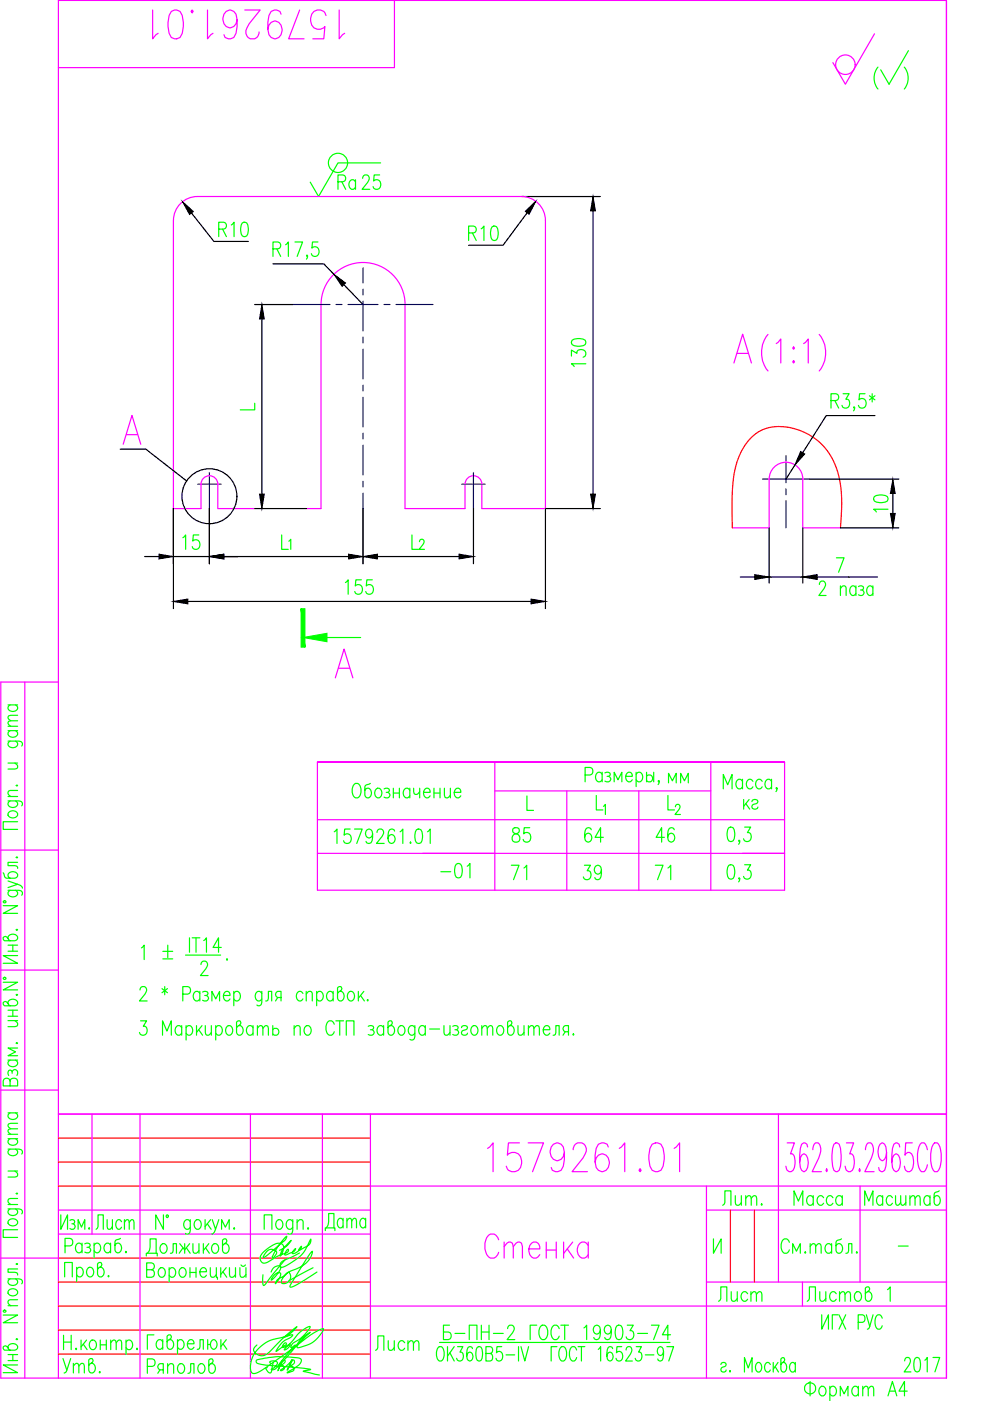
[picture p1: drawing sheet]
<svg xmlns="http://www.w3.org/2000/svg" width="210mm" height="297mm" viewBox="0 0 210 297" stroke-linecap="round" stroke-linejoin="round" font-family="sans-serif">
<defs><g id="words">
<text font-size="10.6" fill="#f0f" x="102.3" y="249.8">1579261.01</text>
<text font-size="10.1" fill="#f0f" x="31" y="9.5">1579261.01</text>
<text font-size="9.3" fill="#f0f" x="101.6" y="268.1">Стенка</text>
<text font-size="8.4" fill="#0f0" x="184.1" y="20.1">( )</text>
<text font-size="7.1" fill="#0f0" x="67.7" y="262.1">Дата</text>
<g font-size="6.6" fill="#0f0">
<text x="125.2" y="79" transform="rotate(-90 125.2 79)">130</text>
<text x="37.4" y="117.8">15</text>
<text x="72" y="127.4">155</text>
<text x="107.2" y="179.9">85</text>
<text x="122.8" y="179.9">64</text>
<text x="137.9" y="179.9">46</text>
<text x="92.1" y="187.3">-01</text>
<text x="152" y="256.8">Лит.</text>
<text x="167.2" y="256.8">Масса</text>
<text x="182" y="256.8">Масштаб</text>
<text x="151" y="277.3">Лист</text>
<text x="78.3" y="287.5">Лист</text>
<text x="12" y="292.5">Утв.</text>
</g>
<text font-size="6.6" fill="#f0f" x="170" y="277.3">Листов</text>
<g font-size="6.2" fill="#0f0">
<text x="70.6" y="41.3">Ra</text>
<text x="75.5" y="41.3">25</text>
<text x="189.1" y="109.7" transform="rotate(-90 189.1 109.7)">10</text>
<text x="69.5" y="179.9">1579261.01</text>
<text x="107.2" y="187.7">71</text>
<text x="122.4" y="187.7">39</text>
<text x="137.6" y="187.7">71</text>
<text x="19" y="261.8">Лист</text>
</g>
<text font-size="6.2" x="172.5" y="127.4">2 паза</text>
<g font-size="5.3" fill="#0f0">
<text x="140.4" y="167.2">мм</text>
<text x="156.3" y="172.9">кг</text>
</g>
<g font-size="4.9" fill="#0f0">
<text x="62.4" y="117.8" transform="rotate(-90 62.4 117.8)">L 1</text>
<text x="129.1" y="173.9" transform="rotate(-90 129.1 173.9)">L 1</text>
</g>
<text font-size="4.4" fill="#0f0" x="49.7" y="88.2">L</text>
<text font-size="2.6" fill="#0f0" x="189.1" y="265.3">-</text>
</g></defs>
<g fill="none" stroke="#0f0" stroke-width=".25">
<path d="M80.7 34.5h-9l-4.2 7.2-1.7-3.1M46.4 48.6h1a.75 .75 0 0 0 .6-.8 .75 .75 0 0 0-.6-.7h-1v3.1M47.2 48.6l.8 1.6M49 47.7l.6-.6v3.1M51.4 47.3l.6-.2a1.49 1.49 0 0 1 .7 1.8l-.4 1.1-.6 .2a1.49 1.49 0 0 1-.7-1.8zM57.9 52.8h1a.75 .75 0 0 0 .6-.8 .75 .75 0 0 0-.6-.7h-1v3.1M58.7 52.8l.8 1.6M60.6 51.9l.5-.6v3.1M62.5 51.3h1.7l-1.2 3.1M65.2 54.2l-.1 .2-.1-.2 .1-.1a.65 .65 0 0 1-.1 .8M67.4 51.3h-1.1l-.2 1.3a.89 .89 0 0 1 1.1-.2 .89 .89 0 0 1 .4 1.1 .83 .83 0 0 1-.6 .9 .83 .83 0 0 1-1-.6M99.4 49.4h1a.75 .75 0 0 0 .6-.7 .75 .75 0 0 0-.6-.8h-1v3.1"/>
<path d="M100.2 49.4l.8 1.6M102 48.5l.6-.6v3.1M104.4 48.1l.5-.2a1.49 1.49 0 0 1 .7 1.8l-.3 1.1-.6 .2a1.49 1.49 0 0 1-.7-1.8zM176.2 84.9h1a.74 .74 0 0 0 .6-.7 .74 .74 0 0 0-.6-.7h-1v3M177 84.9l.8 1.6M178.8 83.5h1.2l-.7 1.1h.4a.96 .96 0 0 1 .4 1.4 .96 .96 0 0 1-1.5 .2l-.1-.3M181.2 86.4l-.1 .1-.1-.1 .1-.2a.64 .64 0 0 1-.1 .9M183.4 83.5h-1.2l-.1 1.3a.89 .89 0 0 1 1.1-.2 .89 .89 0 0 1 .4 1.1 .83 .83 0 0 1-.6 .8 .83 .83 0 0 1-1-.6M184.3 83.9l1.2 .9M184.9 83.5v1.7M185.5 83.9l-1.2 .9M87.3 113.4v3.1h1.4"/>
<path d="M88.9 114.8l.4-.5h.3l.3 .4-.2 .8-.8 1h1.1M177.3 118.3h1.7l-1.2 3M69.3 135.2h7.2M1.7 157.1l2.8 .1 .3 .4-.2 .6M1.7 154.9h2M1.7 154h2M1.7 149.5h2M2.1 157.1a.68 .68 0 0 0-.4 .7 .68 .68 0 0 0 .4 .6 1.02 1.02 0 0 0 1.6-.8l-.4-.5M2.1 154.9a.68 .68 0 0 0-.4 .7 .68 .68 0 0 0 .4 .6 1.02 1.02 0 0 0 1.6-.8l-.4-.5M2.1 149.5l-.4 .4a1.02 1.02 0 0 0 1 1 1.02 1.02 0 0 0 1-1l-.4-.4M3.7 152.8l-1.9 .1-.1 .5 .6 .6M3.7 151.7l-1.9 .1-.1 .4 .6 .6"/>
<path d="M1.7 169.8l2.8 .1 .3 .4-.2 .6M1.7 168.9h2M1.7 161.8h2M1.8 172.3a1.09 1.09 0 0 1 1.2-.4 1.09 1.09 0 0 1 .7 .9 1.07 1.07 0 0 1-1.1 .6 1.07 1.07 0 0 1-.9-.9zM2.1 169.8a.68 .68 0 0 0-.4 .6 .68 .68 0 0 0 .4 .7 1.02 1.02 0 0 0 1.6-.8l-.4-.5M3.2 161.8l.5 .6-.1 .5-1.9 .2M3.4 166.5l.2-.1 .1 .1-.1 .2zM3.7 174.2h-3v1.6h3M3.7 167.6l-1.9 .1-.1 .6 .6 .6M75.1 166.3l.3-.2a1.35 1.35 0 0 1 1.1 1.9 .95 .95 0 0 1-.3 1 .95 .95 0 0 1-1.1 0 2.17 2.17 0 0 1 0-2.7zM78.5 166.1l-1 .4-.1 2.1a.66 .66 0 0 0 .5 .6 .66 .66 0 0 0 .7-.5 1.03 1.03 0 0 0-.8-1.6l-.4 .5M79.8 167.3l.2-.2a1.02 1.02 0 0 1 1 1 1.02 1.02 0 0 1-1 1.1 1.2 1.2 0 0 1-.2-1.9z"/>
<path d="M81.4 167.3a.72 .72 0 0 1 1.2 .3l-.4 .4h-.3M82.2 168a.6 .6 0 0 1 .5 .6 .6 .6 0 0 1-.5 .6l-.8-.2M83.4 168.1h1.3M83.4 167.1v2.1M84.7 167.1v2.1M86.9 167.6l-.5-.5a1.02 1.02 0 0 0-.9 1 1.02 1.02 0 0 0 .9 1.1l.5-.5M86.9 167.1v2.1M87.7 167.1v.7l.1 .5 .3 .1h.3l.6-.6M89 167.1v2.1M89.8 168h1.4a.68 .68 0 0 0-.4-.8 .68 .68 0 0 0-.9 .4 1.02 1.02 0 0 0 .8 1.6l.5-.5M92 168.1h1.3M92 167.1v2.1"/>
<path d="M93.3 167.1v2.1M94.2 167.1l.1 1.9 .6 .2 .6-.6M95.5 167.1v2.1M96.3 168h1.4a.68 .68 0 0 0-.4-.8 .68 .68 0 0 0-.9 .4 1.02 1.02 0 0 0 .8 1.6l.5-.5M111.7 168.8v3h1.4M124.1 164.3h1a.83 .83 0 0 0 .6-.8 .83 .83 0 0 0-.6-.8h-1v3.1M127.7 164.2a.68 .68 0 0 0-.7-.5 .68 .68 0 0 0-.6 .5 .92 .92 0 0 0-.1 1.1 .92 .92 0 0 0 1.1 .3l.3-.3M127.7 163.7v2.1M128.2 163.9a.73 .73 0 0 1 1.2 .3l-.3 .4h-.4M129.1 164.6a.6 .6 0 0 1 .4 .6 .6 .6 0 0 1-.4 .6l-.9-.2M130.2 165.8v-2.1l.8 1.6 .8-1.6v2.1M132.7 164.6h1.4a.68 .68 0 0 0-.5-.8 .68 .68 0 0 0-.8 .4 1.02 1.02 0 0 0 .8 1.6l.5-.5"/>
<path d="M134.9 164.2a.68 .68 0 0 1 .6-.5 .68 .68 0 0 1 .7 .5 1.02 1.02 0 0 1-.9 1.6l-.4-.5M134.9 163.7v3.1M137.1 164.6a.75 .75 0 0 1 1.2 0 .75 .75 0 0 1-.4 1.2h-.5l-.3-.3M137.1 163.7v2.1M141.6 168.7v3h1.4M143.2 171.1l.3-.6h.4l.3 .5-.3 .7-.8 1h1.2M153.4 167.3v-3.1l.9 2.2 .9-2.2v3.1M154.5 175.5l.6-.1a1.49 1.49 0 0 1 .7 1.7l-.4 1.2-.5 .1a1.49 1.49 0 0 1-.7-1.7zM156.8 178.3l-.1 .1-.1-.1 .1-.2a.65 .65 0 0 1-.1 .9M157.4 165.7a.68 .68 0 0 0-.6-.5 .68 .68 0 0 0-.7 .5 .93 .93 0 0 0 0 1.1 .93 .93 0 0 0 1.1 .3l.2-.3M157.4 165.2v2.1M157.9 175.4h1.3l-.7 1.1h.3a.96 .96 0 0 1 .4 1.4 .96 .96 0 0 1-1.4 .2l-.2-.3"/>
<path d="M159.6 165.7a.68 .68 0 0 0-.6-.5 .68 .68 0 0 0-.6 .5 1.02 1.02 0 0 0 .8 1.6l.4-.5M161.6 165.7a.68 .68 0 0 0-.6-.5 .68 .68 0 0 0-.7 .5 1.02 1.02 0 0 0 .8 1.6l.5-.5M163.6 165.7a.68 .68 0 0 0-.7-.5 .68 .68 0 0 0-.6 .5 .93 .93 0 0 0 0 1.1 .93 .93 0 0 0 1.1 .3l.2-.3M163.6 165.2v2.1M164.8 167.1l-.2 .2-.1-.2 .1-.1a.64 .64 0 0 1-.1 .8M.7 192h3l-3 1.7h3M.7 185l.4 1.1 2.1 .1a.65 .65 0 0 0 .6-.6 .65 .65 0 0 0-.5-.7 .92 .92 0 0 0-1.1 0 .92 .92 0 0 0-.4 1.1l.3 .2M1.7 199a1.02 1.02 0 0 1 1-.9 1.02 1.02 0 0 1 1 .9l-.5 .5h-2.2l-.3-.4v-.3l.4-.3 .3 .1 .7 .9M1.7 188.8l2.8 .1 .3 .3-.2 .6M1.7 186.8l2 .7-2 .7M2.1 188.8a.68 .68 0 0 0-.4 .6 .68 .68 0 0 0 .4 .6 1.02 1.02 0 0 0 1.6-.8l-.4-.4M3.4 197.1l.2-.1 .1 .1-.1 .1z"/>
<path d="M3.4 181.8l.2-.1 .1 .1-.1 .1zM3.7 187.5l.6 .2 .5 .6M3.7 182.8h-2v.7l1.9 .1 .1 .5M40.2 198.8v3.1M40.7 198.8h1.7M41.6 198.8v3.1M43.2 199.4l.6-.6v3.1M154.5 183.5l.6-.2a1.46 1.46 0 0 1 .7 1.8l-.4 1.1-.5 .2a1.49 1.49 0 0 1-.7-1.8zM156.8 186.2l-.1 .2-.1-.2 .1-.1a.64 .64 0 0 1-.1 .9M157.9 183.3h1.3l-.7 1.2h.3a.97 .97 0 0 1 .4 1.4 .97 .97 0 0 1-1.4 .2l-.2-.3M.7 208.3h3l-3 1.6h3M1.7 212.8a1.02 1.02 0 0 1 1-1 1.02 1.02 0 0 1 1 1l-.5 .5h-2.2l-.3-.4v-.3l.4-.3 .3 .1 .7 .9"/>
<path d="M1.7 216.4h2M1.7 214.2h2M1.7 215.5h2M1.7 200.4h2M1.7 201.7h2M2.7 200.4v1.3M2.7 214.2v1.3M3.2 216.4l.5 .6-.1 .6-1.9 .1M3.4 210.9l.2-.1 .1 .1-.1 .1zM3.7 202.6h-3l3 1.6h-3M29.7 209.9l.2-.6 .7-.1a.95 .95 0 0 1 .1 1.6l-1.1 1.4h1.6M29.8 216.4h1.3l-.7 1.2h.3a.97 .97 0 0 1 .4 1.4 .97 .97 0 0 1-1.4 .2l-.1-.3"/>
<path d="M30 201l.6-.6v3.1M34.3 209.6l1.2 .9M34.5 219.5v-3.1l.9 2.2 .9-2.2v3.1M34.5 201.7h2.1M34.5 203.3h2.1M34.9 209.2v1.7M35.5 209.6l-1.2 .9M35.6 200.4v2.6M38.5 217.9a.68 .68 0 0 0-.6-.5 .68 .68 0 0 0-.7 .5 .92 .92 0 0 0 0 1.1 .92 .92 0 0 0 1.1 .3l.2-.2M38.5 217.5v2M38.8 210.8h1a.83 .83 0 0 0 .6-.8 .83 .83 0 0 0-.6-.8h-1v3M39.3 202.5h7.5"/>
<path d="M39.5 217.9a.68 .68 0 0 1 .6-.5 .68 .68 0 0 1 .6 .5 1.02 1.02 0 0 1-.8 1.6l-.4-.4M39.5 217.5v3M41.7 217.5v2M42.1 218.3l.8 1.2M42.4 210.6a.68 .68 0 0 0-.7-.4 .68 .68 0 0 0-.6 .4 .92 .92 0 0 0-.1 1.2 .92 .92 0 0 0 1.1 .3l.3-.3M42.4 210.2v2M42.6 204.5l.2-.6 .7-.1a.95 .95 0 0 1 .2 1.6l-1.2 1.4h1.6M42.8 217.5l-1.1 1.4M42.9 210.3a.74 .74 0 0 1 1.2 .3l-.3 .5h-.4M43.5 217.5l.1 1.8 .6 .2 .6-.6M43.8 211.1a.6 .6 0 0 1 .4 .5 .6 .6 0 0 1-.4 .6l-.9-.1M44.8 217.5v2"/>
<path d="M44.9 212.2v-2l.8 1.6 .9-1.6v2M45.7 217.9a.68 .68 0 0 1 .7-.5 .68 .68 0 0 1 .6 .5 1.02 1.02 0 0 1-.8 1.6l-.5-.4M45.7 217.5v3M46.9 200.9h-1.7l1.1-2.1v3.1M47.4 211.1h1.4a.68 .68 0 0 0-.5-.9 .68 .68 0 0 0-.8 .4 1.02 1.02 0 0 0 .8 1.6l.5-.4M48.1 203.3l.1 .2-.1 .1-.1-.1zM48.2 217.6l.2-.1a1.02 1.02 0 0 1 1 1 1.02 1.02 0 0 1-1 1 1.2 1.2 0 0 1-.2-1.9zM49.6 210.6a.68 .68 0 0 1 .6-.4 .68 .68 0 0 1 .7 .4 1.02 1.02 0 0 1-.9 1.6l-.4-.4M49.6 210.2v3M50.6 217.5a1.02 1.02 0 0 1 1 1 1.02 1.02 0 0 1-1 1l-.4-.6v-2.2l.3-.3h.4l.2 .5-.1 .3-.8 .7M53.6 217.9a.68 .68 0 0 0-.6-.5 .68 .68 0 0 0-.6 .5 .92 .92 0 0 0-.1 1.1 .92 .92 0 0 0 1.1 .3l.2-.2M53.6 217.5v2"/>
<path d="M54.6 218l.6-.5 .4 .1 .1 1.9M54.6 217.5v2M55.5 210.6a.68 .68 0 0 0-.6-.4 .68 .68 0 0 0-.7 .4 1.02 1.02 0 0 0 .8 1.6l.5-.4M55.5 210.2l-.1 2.8-.4 .2-.5-.1M55.7 218l.6-.5 .5 .1 .1 1.9M56.3 212.2l.5-.1 .1-1.9h.7v2M57.8 218.3a.75 .75 0 0 1 1.2 0 .75 .75 0 0 1-.3 1.2h-.5l-.4-.3M57.8 217.5v2M58.9 211.5l-.5 .7M59.6 211.5l-.9-.1a.68 .68 0 0 1 .2-1.2h.7v2M62.4 218l.5-.5 .6 .1 .1 1.9M62.4 217.5v2"/>
<path d="M64.2 210.6a.68 .68 0 0 0-.6-.4 .68 .68 0 0 0-.7 .4 1.02 1.02 0 0 0 .9 1.6l.4-.4M64.8 217.6a.65 .65 0 0 1 1.1 .3 1.02 1.02 0 0 1-.9 1.6 1.2 1.2 0 0 1-.2-1.9zM64.9 210.8l.6-.6 .6 .1 .1 1.9M64.9 210.2v2M67.1 210.6a.68 .68 0 0 1 .7-.4 .68 .68 0 0 1 .6 .4 1.02 1.02 0 0 1-.8 1.6l-.5-.4M67.1 210.2v3M70.6 210.6a.68 .68 0 0 0-.6-.4 .68 .68 0 0 0-.6 .4 .92 .92 0 0 0-.1 1.2 .92 .92 0 0 0 1.1 .3l.2-.3M70.6 210.2v2M70.9 217.2a.82 .82 0 0 0-.8-.8 .82 .82 0 0 0-.9 .8 1.93 1.93 0 0 0 .6 2.3 .87 .87 0 0 0 1.1-.7M71.2 216.4h1.6M72 210.2a1.02 1.02 0 0 1 1 1 1.02 1.02 0 0 1-1 1l-.4-.6v-2.1l.3-.3h.4l.2 .4-.1 .3-.8 .7M72 216.4v3.1"/>
<path d="M73.4 219.5v-3.1h1.6v3.1M74 210.3a.65 .65 0 0 1 1 .3 1.02 1.02 0 0 1-.8 1.6 1.2 1.2 0 0 1-.2-1.9zM76 210.2v2M76.4 211.1l.9 1.1M77.1 210.2l-1.1 1.4M78 211.9l.1 .2-.1 .1-.2-.1zM78.1 217.6a.74 .74 0 0 1 1.1 .3l-.3 .4h-.4M78.9 218.3a.6 .6 0 0 1 .5 .6 .6 .6 0 0 1-.5 .6l-.8-.2M81.3 217.9a.68 .68 0 0 0-.6-.5 .68 .68 0 0 0-.6 .5 .92 .92 0 0 0-.1 1.1 .92 .92 0 0 0 1.1 .3l.2-.2M81.3 217.5v2M82.7 217.5a1.02 1.02 0 0 1 1 1 1.02 1.02 0 0 1-1 1l-.4-.6v-2.2l.3-.3h.4l.2 .5-.1 .3-.8 .7M84.7 217.6l.2-.1a1.02 1.02 0 0 1 1 1 1.02 1.02 0 0 1-1 1 1.2 1.2 0 0 1-.2-1.9z"/>
<path d="M88 217.9a.68 .68 0 0 0-.7-.5 .68 .68 0 0 0-.6 .5 1.02 1.02 0 0 0 .8 1.6l.5-.4M88 217.5l-.2 2.7a.59 .59 0 0 1-.9 .2M90.2 217.9a.68 .68 0 0 0-.7-.5 .68 .68 0 0 0-.6 .5 .92 .92 0 0 0-.1 1.1 .92 .92 0 0 0 1.1 .3l.3-.2M90.2 217.5v2M91.1 218.2h2.1M94.1 217.5l.1 1.8 .6 .2 .6-.6M95.4 217.5v2M96 217.6a.73 .73 0 0 1 1.1 .3l-.3 .4h-.3M96.8 218.3a.6 .6 0 0 1 .5 .6 .6 .6 0 0 1-.5 .6l-.8-.2M97.8 217.9a.68 .68 0 0 1 .7-.5 .68 .68 0 0 1 .6 .5l-.3 .4-.6 .2a.56 .56 0 0 0-.2 .8 .73 .73 0 0 0 1.1-.2M100.2 217.6a.65 .65 0 0 1 1 .3 1.02 1.02 0 0 1-.8 1.6 1.2 1.2 0 0 1-.2-1.9zM102.2 218l.5-.5 .5 .1 .1 1.9"/>
<path d="M102.2 217.5v2M103.3 218l.6-.5 .5 .1 .1 1.9M105.6 217.6a.65 .65 0 0 1 1.1 .3 1.02 1.02 0 0 1-.8 1.6 1.2 1.2 0 0 1-.3-1.9zM108.1 217.5a1.02 1.02 0 0 1 .9 1 1.02 1.02 0 0 1-.9 1l-.5-.6v-2.2l.4-.3h.3l.3 .5-.2 .3-.8 .7M109.8 217.5l.1 1.8 .6 .2 .6-.6M111.1 217.5v2M112 218l.6-.5 .5 .1 .1 1.9M112 217.5v2M113.2 218l.6-.5 .4 .1 .2 1.9M115.2 218.3h1.4a.68 .68 0 0 0-.5-.8 .68 .68 0 0 0-.8 .4 1.02 1.02 0 0 0 .8 1.6l.5-.4M117.3 219.5l.4-.2 .2-1.8h.7v2M119.8 218.8l-.4 .7"/>
<path d="M120.5 218.8l-.9-.2a.68 .68 0 0 1 .2-1.1h.7v2M121.6 219.2l.1 .1-.1 .2-.1-.2zM1.7 224.8h2M1.7 236h2M2.1 236a.68 .68 0 0 0-.4 .6 .68 .68 0 0 0 .4 .6 1.02 1.02 0 0 0 1.6-.8l-.4-.4M2.1 229.2a.75 .75 0 0 0-.7-.6 .75 .75 0 0 0-.7 .6v1h3v-1a.83 .83 0 0 0-.8-.6 .83 .83 0 0 0-.8 .6v1M2.1 224.8l-.4 .4a1.02 1.02 0 0 0 1 1 1.02 1.02 0 0 0 1-1l-.4-.4M2.6 227.2a.6 .6 0 0 1 .6-.5 .6 .6 0 0 1 .5 .5l-.1 .8M2.6 227.6v-.4l-.5-.3a.73 .73 0 0 0-.3 1.1M3.4 221.2l.2-.1 .1 .1-.1 .1zM3.7 239.3l-1.9 .1-.1 .5 .6 .6M3.7 238.2l-1.9 .1-.1 .4 .6 .6"/>
<path d="M3.7 222.2h-2l1.6 .8-1.6 .8h2M1.7 256.3l2.8 .1 .3 .4-.2 .6M1.7 243.6l2.8 .2 .3 .3-.2 .6M1.7 255.4h2M1.7 248.3h2M1.7 241.4h2M1.7 240.5h2M1.8 258.7a1.09 1.09 0 0 1 1.2-.3 1.09 1.09 0 0 1 .7 .9 1.07 1.07 0 0 1-1.1 .6 1.07 1.07 0 0 1-.9-.9zM2.1 256.3a.68 .68 0 0 0-.4 .7 .68 .68 0 0 0 .4 .6 1.02 1.02 0 0 0 1.6-.8l-.4-.5M2.1 243.6a.68 .68 0 0 0-.4 .7 .68 .68 0 0 0 .4 .6 1.02 1.02 0 0 0 1.6-.8l-.4-.5M2.1 241.4a.68 .68 0 0 0-.4 .7 .68 .68 0 0 0 .4 .6 1.02 1.02 0 0 0 1.6-.8l-.4-.5M3.2 248.3l.5 .6-.1 .5-1.9 .2"/>
<path d="M3.4 253.1l.2-.2 .1 .2-.1 .1zM3.7 254.1l-1.9 .1-.1 .6 .6 .6M12.9 257.6v3l1.4-3v3M14.8 258.7a.6 .6 0 0 1 1 .3l-.1 .3-.5 .2M15.5 259.5a.62 .62 0 0 1 .4 .6 .62 .62 0 0 1-.4 .5l-.7-.1M34.6 257.6v3l-1.6-3v3M40.3 259l-.4-.4a1.02 1.02 0 0 0-1 1 1.02 1.02 0 0 0 1 1l.4-.4M40.3 258.6l-.1 2.8-.3 .2-.6-.1M41.5 258.7l.2-.1a1.02 1.02 0 0 1 1 1 1.02 1.02 0 0 1-1 1 1.2 1.2 0 0 1-.2-1.9zM43.5 258.6v2M44 259.5l.8 1.1M44.7 258.6l-1.2 1.5"/>
<path d="M45 258.6l.7 2 .7-2M58.8 258.7l.2-.1a1.02 1.02 0 0 1 1 1 1.02 1.02 0 0 1-1 1 1.2 1.2 0 0 1-.2-1.9zM62.1 259l-.5-.4a1.02 1.02 0 0 0-.9 1 1.02 1.02 0 0 0 .9 1l.5-.4M62.1 258.6l-.1 2.8-.4 .2-.6-.1M63 259.2l.6-.6 .6 .1 .1 1.9M63 258.6v2M.7 278.8h3l-3 1.6h3M1.7 271.1l2.8 .2 .3 .3-.2 .6M1.7 276.8h2M1.8 273.6a1.09 1.09 0 0 1 1.2-.3 1.09 1.09 0 0 1 .7 .9 1.07 1.07 0 0 1-1.1 .6 1.07 1.07 0 0 1-.9-1zM2.1 271.1a.68 .68 0 0 0-.4 .7 .68 .68 0 0 0 .4 .6 1.02 1.02 0 0 0 1.6-.8l-.4-.5M3.4 268l.2-.1 .1 .1-.1 .1z"/>
<path d="M3.7 260.7h-3v1.7h3M3.7 275.6l-1.9 .1-.1 .6 .6 .5M3.7 269h-2v.7l1.9 .2 .1 .4M13.7 270.7v-3h1.6v3M13.8 264.2h1a.83 .83 0 0 0 .6-.8 .83 .83 0 0 0-.6-.8h-1v3M16.3 269.1a.68 .68 0 0 1 .6-.4 .68 .68 0 0 1 .6 .4 1.02 1.02 0 0 1-.8 1.6l-.4-.4M16.3 268.7v3M16.6 260.6v-2l.7 1.6 .7-1.6v2M17.4 264l-.5-.4a1.03 1.03 0 0 0-.9 1 1.03 1.03 0 0 0 .9 1l.5-.4M17.4 263.6v2M18 263.7a.73 .73 0 0 1 1.1 .3l-.3 .5h-.4M18.7 268.8a.65 .65 0 0 1 1 .3 1.02 1.02 0 0 1-.8 1.6 1.2 1.2 0 0 1-.2-1.9z"/>
<path d="M18.8 264.5a.6 .6 0 0 1 .5 .5 .6 .6 0 0 1-.5 .6l-.8-.1M19.9 264l.5-.4a1.02 1.02 0 0 1 1 1 1.02 1.02 0 0 1-1 1l-.5-.4M19.9 263.6v3M21.1 268.7a1.02 1.02 0 0 1 1 1 1.02 1.02 0 0 1-1 1l-.4-.6v-2.1l.3-.3h.4l.2 .4-.1 .3-.8 .7M23 270.4l.1 .2-.1 .1-.1-.1zM23.4 264l-.4-.4a1.02 1.02 0 0 0-1 1 1.02 1.02 0 0 0 1 1l.4-.4M23.4 263.6v2M25.5 262.6l-1 .4-.1 2a.65 .65 0 0 0 .6 .6 .65 .65 0 0 0 .7-.4 1.02 1.02 0 0 0-.9-1.6l-.4 .4M26.7 265.3l.1 .2-.1 .1-.1-.1zM31 266.3v-.6h2.3v.6M31.1 269.2h1a.83 .83 0 0 1 .7 .8 .83 .83 0 0 1-.7 .8h-1v-3h1a.74 .74 0 0 1 .6 .7 .74 .74 0 0 1-.6 .7M31.3 265.7a3.1 3.1 0 0 0 .5-3h1.3v3"/>
<path d="M33.9 268.9a.82 .82 0 0 1 .9 .1 .82 .82 0 0 1 .3 .9 .82 .82 0 0 1-1 .9 1.19 1.19 0 0 1-.2-1.9zM34.3 263.8a.65 .65 0 0 1 1 .3 1.02 1.02 0 0 1-.8 1.6 1.19 1.19 0 0 1-.2-1.9zM35.9 269.2l.4-.4a1.02 1.02 0 0 1 1 1 1.02 1.02 0 0 1-1 1l-.4-.4M35.9 268.8v3M36.1 265.7l.5-.1 .1-1.9h.7v2M38.1 263.7l1.1 1.3 1-1.3M38.3 268.9a.82 .82 0 0 1 .9 .1 .82 .82 0 0 1 .3 .9 .82 .82 0 0 1-1 .9 1.19 1.19 0 0 1-.2-1.9zM38.8 264.6l-.8 1.1M39.2 263.7v2M39.5 264.6l.8 1.1M40.3 269.8h1.3M40.3 268.8v2"/>
<path d="M40.9 263.7l.1 1.9 .6 .1 .6-.6M41.6 268.8v2M42.2 263.7v2M42.4 269.6h1.4a.68 .68 0 0 0-.5-.8 .68 .68 0 0 0-.8 .4 1.02 1.02 0 0 0 .8 1.6l.5-.4M43.1 263.7v2M43.6 264.6l.8 1.1M44.3 263.7l-1.2 1.4M44.6 268.8l.1 1.9 .6 .1 .6-.6M45.2 263.8a.65 .65 0 0 1 1 .3 1.02 1.02 0 0 1-.8 1.6 1.19 1.19 0 0 1-.2-1.9zM45.7 260.6l-.2 .6-.6 .4M45.9 268.8v2h.2v.4M46.8 268.8v2"/>
<path d="M47 260.6v-2l.8 1.6 .8-1.6v2M47.3 269.6l.8 1.2M47.6 263.7a1.02 1.02 0 0 1 1 1 1.02 1.02 0 0 1-1 1l-.4-.6v-2.2l.3-.2h.4l.2 .4-.1 .3-.8 .7M48 268.8l-1.2 1.4M48.7 268.8l.1 1.9 .6 .1 .5-.6M49.6 260.3l.2 .2-.2 .1-.1-.1zM49.9 268.8v2M50.9 268.8l.1 1.9 .6 .1 .5-.6M51.1 268.2a.5 .5 0 0 0 .5 .3 .5 .5 0 0 0 .4-.3M52.1 268.8v2M56 260.6v-3h1.6v3M56.6 265.3a1.24 1.24 0 0 1 2.1 .3l-.7 1.1a.16 .16 0 0 1-.3 0 .16 .16 0 0 1 0-.2 11.9 11.9 0 0 1 3.1-4.4l-.4 .9-3.6 3.1-1 .5 .2-.5z"/>
<path d="M57.5 269.7a1.54 1.54 0 0 1 2-1.2 4.4 4.4 0 0 1-2 2.9 1.96 1.96 0 0 1 1.9-1.5 2.76 2.76 0 0 1-1 2.2l.2-.5 .4-.4 1.1-.6 .6-.5a.46 .46 0 0 1 .5-.3 .46 .46 0 0 1 .4 .5 1.35 1.35 0 0 1-.4 1.5 1.35 1.35 0 0 1-1.5 .1 3.2 3.2 0 0 1 2.1-2.5 5.8 5.8 0 0 0 4.4-3.8v-.3a9.2 9.2 0 0 0-2 2.8l-2.5 4.1-.2 .4 .1 .3a8 8 0 0 0 3.2-1.6l2.4-1.6M59.3 265.1a4.7 4.7 0 0 0 2.4-2.1l-.2 .2a5.5 5.5 0 0 0-2.1 3v.1a2.4 2.4 0 0 0 .6-2.4 1.81 1.81 0 0 0-2.4 .3l-1.8 1.3a1.3 1.3 0 0 0 0 2.3 2.97 2.97 0 0 0 2.1-.9l1.3-.7 1.7-.6 .2-.3v-.4l-.3 .2-.4 .7a.2 .2 0 0 0 .1 .3 .2 .2 0 0 0 .2-.1l1-.4a1.1 1.1 0 0 0 1-.9l-.3 .3a.57 .57 0 0 0-.4 .8 2.29 2.29 0 0 0 1.9-1.6l-.6 .9 1.4-.7a1.47 1.47 0 0 0 1.2-1.7l-.1 .1a9.2 9.2 0 0 1-6.3 5.9l-.2-.3a1.47 1.47 0 0 1 1.4-1.4l2.8-1.3M60.5 267l-4.5 5.5-.3-.4 .1-1.8M65.3 260.3l.1 .2-.1 .1-.1-.1zM66.4 268.8l-5.2 2.8M151.3 262.7v3l1.6-3v3M167.4 263.4a.82 .82 0 0 0-.9-.8 .82 .82 0 0 0-.8 .8 1.9 1.9 0 0 0 .6 2.3 .86 .86 0 0 0 1.1-.7M168.1 265.7v-2l.8 1.6 .8-1.6v2M170.7 265.4l.1 .2-.1 .1-.1-.1zM171.8 264.3l.6-.6 .4 .1 .1 1.9M171.8 263.7v2M172.9 264.3l.6-.6 .5 .1 .1 1.9"/>
<path d="M174.2 278.8v3l1.5-3v3M176.3 264.1a.68 .68 0 0 0-.6-.4 .68 .68 0 0 0-.7 .4 .93 .93 0 0 0 0 1.2 .93 .93 0 0 0 1.1 .3l.2-.3M176.3 263.7v2M177.7 278.8h-1.2v3M177.9 278.8l1.4 3M178.4 262.7l-1 .4-.2 2a.66 .66 0 0 0 .6 .6 .66 .66 0 0 0 .7-.4 1.02 1.02 0 0 0-.8-1.6l-.5 .4M179.3 278.8l-1.4 3M179.3 265.7l.5-.1 .1-1.9h.7v2M181.7 265.4l.1 .2-.1 .1-.2-.1zM183.7 278.8l.7 2.4M185.1 278.8l-.8 2.7-.4 .3M187 279.5l-.1-.3a.7 .7 0 0 0-.8-.4 2.15 2.15 0 0 0 0 3 .77 .77 0 0 0 .9-.7"/>
<path d="M188.2 273.4l.5-.6v3.1M1.7 285.8a1.02 1.02 0 0 1 1-.9 1.02 1.02 0 0 1 1 .9l-.5 .5h-2.2l-.3-.4v-.3l.4-.3 .3 .2 .7 .8M1.7 287.2h2M1.7 288.5h2M2.7 287.2v1.3M3.4 283.9l.2-.1 .1 .1-.1 .2zM3.7 289.4h-3l3 1.6h-3M13.5 283.1v3M13.5 284.6h1.6M15.1 283.1v3M17.2 284.1v2M18.4 284.1l-1.2 1.5"/>
<path d="M19.3 284.3a.82 .82 0 0 1 .9 .1 .82 .82 0 0 1 .2 .9 .82 .82 0 0 1-.9 .8 1.19 1.19 0 0 1-.2-1.8zM21.3 284.1v2M22.5 284.1v2M23.5 284.7l.6-.6 .4 .2 .1 1.8M23.5 284.1v2M24.6 284.7l.6-.6 .5 .2 .1 1.8M26.7 284.6a.68 .68 0 0 1 .7-.5 .68 .68 0 0 1 .6 .5 1.02 1.02 0 0 1-.8 1.5l-.5-.4M26.7 284.1v3.1M29.1 285.9l.1 .1-.1 .1-.2-.1zM31.2 289.7h1.1a.83 .83 0 0 0 .6-.8 .83 .83 0 0 0-.6-.8h-1.1v3.1M32.6 283h-1.4v3.1M33.9 290.4l-.4 .8"/>
<path d="M34.5 284.5l-.5-.5a1.02 1.02 0 0 0-.9 1.1 1.02 1.02 0 0 0 .9 1l.5-.5M34.5 284v2.1M34.6 290.4h-.7l-.2-.1a.68 .68 0 0 1 .2-1.2h.7v2.1M35.5 289.7l.6-.6 .6 .2 .1 1.9M35.5 289.1v2.1M35.9 284a1.02 1.02 0 0 1 .9 1.1 1.02 1.02 0 0 1-.9 1l-.5-.6v-2.2l.4-.3h.3l.3 .4-.2 .3-.8 .8M37.6 284.5l.5-.5a1.02 1.02 0 0 1 .9 1.1 1.02 1.02 0 0 1-.9 1l-.5-.5M37.6 284v3.1M38 289.3a.65 .65 0 0 1 1 .3 1.03 1.03 0 0 1-.8 1.6 1.2 1.2 0 0 1-.2-1.9zM39.7 284.9h1.4a.68 .68 0 0 0-.4-.8 .68 .68 0 0 0-.9 .4 1.02 1.02 0 0 0 .9 1.6l.4-.5M39.8 291.2l.5-.2 .1-1.9h.7v2.1M41.8 286.1l.5-.2 .1-1.9h.7v2.1"/>
<path d="M42.3 289.3a.65 .65 0 0 1 1 .3 1.03 1.03 0 0 1-.8 1.6 1.2 1.2 0 0 1-.2-1.9zM44 285.1h.6a.91 .91 0 0 1 .8-1.1 1.1 1.1 0 0 1 .6 1.1 1.1 1.1 0 0 1-.8 1 1 1 0 0 1-.6-1M44 284v2.1M44.7 289.1a1.02 1.02 0 0 1 1 1 1.02 1.02 0 0 1-1 1.1l-.4-.6v-2.2l.3-.3h.4l.2 .4-.1 .3-.8 .8M46.8 284v2.1M47.3 284.9l.8 1.2M48 284l-1.2 1.5M57.5 289.1l-.3-.2a1.04 1.04 0 0 1 1.6 .1l-.4 .7-.9 .6 .1 .1a2.77 2.77 0 0 0 2.1-1.7v-.1l-.8 2 .3-.7a2.22 2.22 0 0 1 1-1.5l.2 .1a.89 .89 0 0 1-.8 .9 .59 .59 0 0 1 .7 .6 .59 .59 0 0 1-.8 .5 7.1 7.1 0 0 0 2.4-2.2l-1 2.2 1.1-2.1a.29 .29 0 0 1 .4 0 .29 .29 0 0 1 0 .4l-.4 .6-.6 .1 .8 .4a.54 .54 0 0 1 .1 .7 .54 .54 0 0 1-.6 .2l-.8 .3 2.4-1.6 .5-.6a.68 .68 0 0 0 0-.8 .68 .68 0 0 0-.8-.2 18.8 18.8 0 0 0-8.7 .6 .54 .54 0 0 0 .6 .7l1.4 .2 9.4 .9 .2 .1-1.6 .4 3.4 .7M57.9 288.8l-.3 1.6a.55 .55 0 0 1-.3 .7l-.5-.3-.5-.6 .4-.2M60.2 283.6l1.9-.6-.4 .5a5.7 5.7 0 0 0-3.2 3l1.9-1.2a.29 .29 0 0 0 .3-.3 .29 .29 0 0 0-.2-.3l-.5 .4-.1 .6 1.6-.7a1.53 1.53 0 0 1-1.2 1.2l1.5-1.7a7.4 7.4 0 0 1 3.9-3.3l.1 .2a9.3 9.3 0 0 1-3.8 3.5l-.3 .8 .9-.5-2.4 2.7-1.1 1.6 1.7-1.7 1.7-2.1a8.4 8.4 0 0 1 3.2-3.2v.1a11.6 11.6 0 0 0-2.7 2.9v.2a6.2 6.2 0 0 0 5.6-4 10.5 10.5 0 0 0-4.3 2.5l-7.2 5.3-2.6 1.5a.91 .91 0 0 1-1.1 .1 .91 .91 0 0 1-.3-1.1 6.9 6.9 0 0 1 6.7-6.4 6.1 6.1 0 0 0 3.2-2.3h-.1a52 52 0 0 0-6.3 5.8 1.77 1.77 0 0 1-2.8-1.1l.7-.8M93 285.7l.2-.2a.76 .76 0 0 1 .9 .7 2.09 2.09 0 0 1-.5 2.4 .95 .95 0 0 1-1.1-1.2 2.33 2.33 0 0 1 .5-1.7zM93.2 284.6h48.8"/>
<path d="M94.9 285.5v3.1M95.3 281h-1.3v3h1.1a.83 .83 0 0 0 .6-.8 .83 .83 0 0 0-.6-.8h-1.1M95.4 286.8l.9 1.8M96.3 285.5l-1.4 2M96.5 282.7h2.1M97 285.5h1.1l-.6 1.2h.3a1.05 1.05 0 0 1 .4 1.1 1.05 1.05 0 0 1-.9 .8l-.3-.2-.2-.4M99.5 284v-3h1.6v3M100.2 285.9l-.1-.2-.5-.2a1.77 1.77 0 0 0-.6 2l.1 .6 .5 .5a.98 .98 0 0 0 .7-1 .98 .98 0 0 0-.7-.9l-.3 .1-.3 .7M101.2 285.7l.5-.2a1.56 1.56 0 0 1 .6 1.8l-.3 1.1-.5 .2a1.56 1.56 0 0 1-.6-1.8zM102.1 281v3M102.1 282.4h1.6M103 287h.9a.86 .86 0 0 1 .6 .8 .86 .86 0 0 1-.6 .8h-.9v-3.1h.9a.76 .76 0 0 1 .6 .7 .76 .76 0 0 1-.6 .8"/>
<path d="M103.7 281v3M104.6 282.7h2.1M106.4 285.5h-1l-.1 1.3a.7 .7 0 0 1 1.2 .2 .95 .95 0 0 1 0 1.1 .95 .95 0 0 1-1.1 .3l-.2-.4M107.3 287.3h1.8M107.6 281.7l.3-.6 .7-.1a.95 .95 0 0 1 .1 1.6l-1.2 1.4h1.6M109.9 285.5v3.1M110.5 285.5l.8 3.1 .8-3.1M113.8 281h-1.4v3M114.7 281.1l.3-.1a1.03 1.03 0 0 1 1.1 1.1 1.35 1.35 0 0 1-1.1 1.9 2.03 2.03 0 0 1-.3-2.9zM118.1 285.5h-1.2v3.1M118.6 281.7a.81 .81 0 0 0-.8-.8 .81 .81 0 0 0-.9 .8 1.95 1.95 0 0 0 .6 2.3 .87 .87 0 0 0 1.1-.7M118.9 285.7l.2-.2a.93 .93 0 0 1 1 1.2 1.94 1.94 0 0 1-.6 1.9 .95 .95 0 0 1-1-1.2 2.33 2.33 0 0 1 .4-1.7z"/>
<path d="M118.9 281h1.6M119.7 281v3M122.3 286.2a.72 .72 0 0 0-.8-.7 .72 .72 0 0 0-.7 .7 2.06 2.06 0 0 0 .5 2.4 .78 .78 0 0 0 1-.8M122.6 285.5h1.4M123.3 285.5v3.1M123.8 281.5l.6-.5v3M126.8 286.1l.5-.6v3.1M127.3 282a.82 .82 0 0 1-.8 .9 .97 .97 0 0 1-.7-1 .97 .97 0 0 1 .8-.9l.3 .1a2.58 2.58 0 0 1 0 2.8l-.5 .1-.4-.1-.1-.3M129.6 282a.81 .81 0 0 1-.8 .9 .97 .97 0 0 1-.7-1 .97 .97 0 0 1 .8-.9l.4 .1a2.65 2.65 0 0 1 0 2.8l-.6 .1-.4-.1-.1-.3M129.9 285.9l-.1-.2-.5-.2a1.77 1.77 0 0 0-.6 2l.1 .6 .5 .5a.98 .98 0 0 0 .7-1 .98 .98 0 0 0-.7-.9l-.3 .1-.3 .7M130.8 281.1l.6-.1a1.49 1.49 0 0 1 .7 1.7l-.4 1.2-.6 .1a1.49 1.49 0 0 1-.7-1.7zM131.8 285.5h-1l-.1 1.3a.7 .7 0 0 1 1.2 .2 .95 .95 0 0 1 0 1.1 .95 .95 0 0 1-1.1 .3l-.2-.4"/>
<path d="M132.7 286.2l.1-.4a.67 .67 0 0 1 1-.1 .67 .67 0 0 1 .1 1l-1.3 1.9h1.5M133 281h1.3l-.7 1.1h.3a.96 .96 0 0 1 .4 1.4 .96 .96 0 0 1-1.4 .2l-.1-.3M134.9 285.5h1.1l-.6 1.2h.3a1.05 1.05 0 0 1 .4 1.1 1.05 1.05 0 0 1-.9 .8l-.3-.2-.2-.4M135.2 282.7h2.1M136.8 287.3h1.8M138.1 281h1.6l-1.1 3M140.7 286.5l-.3 .8-.3 .1a.98 .98 0 0 1-.7-.9 .98 .98 0 0 1 .7-1l.3 .2a2.89 2.89 0 0 1 0 2.7l-.5 .2-.3-.2-.1-.3M141.4 285.5h1.4l-1 3.1M142.2 283h-1.8l1.2-2v3M152.8 289.3a.57 .57 0 0 1 .6-.5 .57 .57 0 0 1 .6 .5l-.1 .3-.7 .3a.6 .6 0 0 0-.2 .9 .61 .61 0 0 0 1-.3M154.8 290.6v.3zM157.8 290.9v-3l.8 2.1 .9-2.1v3"/>
<path d="M160.5 289l.5-.1a1.26 1.26 0 0 1 0 2h-.3a1.29 1.29 0 0 1-.2-1.9zM163.3 289.3l-.4-.4h-.3a1.24 1.24 0 0 0 0 2h.3l.4-.4M163.9 288.9v2M164.3 289.7l.8 1.2M165 288.9l-1.1 1.4M166 288.9h.3a1.26 1.26 0 0 1 0 2 .61 .61 0 0 1-.7-.6v-2.2l.3-.2 .4 .1a.75 .75 0 0 1-.5 1l-.2 .3M168.6 289.3l-.4-.4h-.3a1.24 1.24 0 0 0 0 2h.3l.4-.4M168.6 288.9v2M171.8 292.9v3.1M174 294.1l.2-.2a1.02 1.02 0 0 1 .9 1 1.02 1.02 0 0 1-.9 1.1 1.2 1.2 0 0 1-.2-1.9zM175.9 294.4l.5-.5a1.02 1.02 0 0 1 1 1 1.02 1.02 0 0 1-1 1.1l-.5-.5M175.9 293.9v3.1"/>
<path d="M178.2 296v-2.1l.8 1.6 .8-1.6v2.1M182 280.4h.9a.86 .86 0 0 0 .5-.8 .86 .86 0 0 0-.5-.8h-.9v3M182 294.4l-.5-.5a1.03 1.03 0 0 0-.9 1 1.03 1.03 0 0 0 .9 1.1l.5-.5M182 293.9v2.1M182.9 294.5l.6-.6 .5 .2 .1 1.9M182.9 293.9v2.1M184.1 294.5l.6-.6 .4 .2 .2 1.9M188.3 296l.9-3.1 .9 3.1M188.6 294.9h1.2M191.8 288.5l.1-.4a.67 .67 0 0 1 1-.1 .67 .67 0 0 1 0 1l-1.2 1.9h1.4M192.4 294.9h-1.8l1.2-2v3.1M194.1 288l.5-.2a1.56 1.56 0 0 1 .6 1.8l-.3 1.1-.5 .2a1.56 1.56 0 0 1-.7-1.8z"/>
<path d="M196.1 288.4l.5-.6v3.1M197.8 287.8h1.4l-1 3.1"/>
<circle cx="71.7" cy="34.5" r="2.04"/>
<circle cx="1" cy="191.2" r=".26"/>
<circle cx="1" cy="207.5" r=".26"/>
<circle cx="35.4" cy="257.9" r=".26"/>
<circle cx="1" cy="278" r=".26"/>
<circle cx="171.8" cy="294.4" r="1.19"/>
</g>
<g fill="none" stroke="#000" stroke-width=".25">
<path d="M40.6 45.2l4.7 6h7.4M57.9 56h10.8l2.1 2.2M110.6 41.7h16.7M111.8 45.1l-5.2 6.9h-7.2M125.7 44.7v60.1M54 64.6h8.1M55.5 67.6v37.2M72.9 60.4l4.1 4.2M25.5 95.2h5.4l8.7 6.8M168.6 98.6l-2 3M185.5 88.1h-10.3l-5 7.9M30.7 118h3"/>
<path d="M36.8 107.8v21.2M44.4 107.8v11.7M47.5 118h26.4M54 107.8h11M77 107.8v11.7M80 118h17.3M100.4 107.8v11.7M127.3 107.8h-11.7v21.2M163.1 111.9v11.7M170.2 111.9v11.7M171.6 101.6h19M178.2 111.9h12.4"/>
<path d="M39.8 127.5h72.8M157 122.3h3M163.1 122.3h7.1"/>
<circle cx="44.4" cy="105.2" r="5.8"/>
</g>
<g fill="#000" stroke="#000" stroke-width=".21">
<path d="M38.7 42.8l2.3 2-.8 .7zM111.4 44.8l2.2-2.1-1.4 2.7zM125.7 41.7l.5 3h-1zM55.5 64.6l.5 3h-1zM70.8 58.2l2.5 1.8-.8 .7zM169.8 95.7l.8 .6-2 2.3zM33.7 117.5l3.1 .5-3.1 .5zM44.4 118l3.1-.5v1zM55 104.8h1l-.5 3zM73.9 117.5l3.1 .5-3.1 .5zM77 118l3-.5v1zM97.3 117.5l3.1 .5-3.1 .5z"/>
<path d="M125.2 104.8h1l-.5 3zM189.3 101.6l.5 3h-1zM188.8 108.9h1l-.5 3zM36.8 127.5l3-.5v1zM112.6 127l3 .5-3 .5zM160 121.8l3.1 .5-3.1 .5zM170.2 122.3l3.1-.5v1z"/>
</g>
<g fill="none" stroke="#f0f" stroke-width=".25">
<path d="M83.6 .1v14.2h-71.2M185.4 7.2l-6.2 10.7-2.6-4.6M200.7 .1v292.1M155.6 77l1.9-6.1 1.8 6.1M156.3 74.9h2.3M162.8 70.9a6.1 6.1 0 0 0 0 7.8M164.6 72.8l.9-.9v5.1M168.3 73.6l.2 .2-.2 .2-.2-.2zM168.3 76.5l.2 .2-.2 .3-.2-.3zM170.4 72.8l1-.9v5.1M173.7 70.9a6.1 6.1 0 0 1 0 7.8M26.1 94.2l1.9-6.1 1.8 6.1"/>
<path d="M26.8 92.2h2.3M102.2 102.6a1.79 1.79 0 0 0-1.8-1.7 1.79 1.79 0 0 0-1.8 1.8v5.1h-12.7v-43.2a8.9 8.9 0 0 0-8.9-8.9 8.9 8.9 0 0 0-8.9 8.9v43.2h-21.9v-5.2a1.78 1.78 0 0 0-1.8-1.7 1.78 1.78 0 0 0-1.8 1.8v5.1h-5.8v-61a5.1 5.1 0 0 1 5.1-5.1h68.7a5.1 5.1 0 0 1 5 5v61.1h-13.4v-5.1M155.3 111.9h7.8v-10.3a3.6 3.6 0 0 1 3.6-3.6 3.6 3.6 0 0 1 3.5 3.6v10.3h8M5.3 144.6v147.6M12.4 144.6h-12.2v147.6h200.5M71.1 143.7l1.9-6.1 1.8 6.1M71.8 141.7h2.3M67.3 173.8h99M67.3 161.6v27.1h99v-27.1M104.9 161.6v27.1M104.9 167.7h45.8M120.2 167.7v21"/>
<path d="M135.4 167.7v21M150.7 161.6v27.1M166.3 161.6h-99h99M.2 180.2h12.2M67.3 180.9h99M.2 205.7h12.2M.2 231.1h12.2M12.4 236.2h188.3M19.5 236.2v25.4M29.7 236.2v56M53.1 236.2v56M68.4 236.2v56"/>
<path d="M78.5 236.2v56M165 236.2v35.6M12.4 256.6h66.1M78.5 251.5h122.2M149.8 256.6h50.9M149.8 251.5v40.7M166.9 242.3h1.5l-.8 2.3h.4a3.2 3.2 0 0 1 .2 3.5l-.5 .3h-.4l-.4-.3-.3-.8M171.2 243.2l-.1-.6-.4-.3-.7 .3a10.9 10.9 0 0 0-.3 4.9l.3 .6 .5 .3a2.4 2.4 0 0 0 .7-2.9l-.3-.6-.5-.3-.4 .3-.4 1.5M172.3 243.8a1.8 1.8 0 0 1 .6-1.5h.6a2.04 2.04 0 0 1 .4 2.3l-1.7 3.8h2M175.3 247.8l.1 .3-.1 .3-.2-.3zM176.8 242.6l.4-.3 .7 .3a9.2 9.2 0 0 1 0 5.5l-.4 .3h-.3l-.4-.3a9.2 9.2 0 0 1 0-5.5zM179.5 242.3h1.5l-.8 2.3h.4a3.2 3.2 0 0 1 .1 3.5l-.4 .3h-.4l-.4-.3-.3-.8"/>
<path d="M182.3 247.8l.1 .3-.1 .3-.2-.3zM182.4 251.5v20.3M183.5 243.8a1.8 1.8 0 0 1 .6-1.5h.5a2.04 2.04 0 0 1 .4 2.3l-1.6 3.8h1.9M188 244.3l-.4 1.5-.6 .3a2.4 2.4 0 0 1-.7-2.9l.3-.6 .4-.3 .6 .3a8.3 8.3 0 0 1 0 5.5l-.5 .3h-.2l-.5-.3-.1-.6M190.8 243.2l-.2-.6-.4-.3-.7 .3a10.7 10.7 0 0 0-.3 4.9l.3 .6 .6 .3a2.4 2.4 0 0 0 .7-2.9l-.3-.6-.6-.3-.4 .3-.3 .6-.1 .9M193.4 242.3h-1.4l-.1 2.6 .5-.6h.5a2.24 2.24 0 0 1 .8 2.4l-.4 1.4-.4 .3h-.5l-.4-.3-.3-.8M196.6 243.8l-.1-.6a.99 .99 0 0 0-1.1-.9 5.7 5.7 0 0 0 0 6.1 1.24 1.24 0 0 0 1.2-1.4M198.2 242.3a1.23 1.23 0 0 1 1.2 1.5 5.5 5.5 0 0 1-.7 4.6h-.5a5.7 5.7 0 0 1-.6-5.2zM.2 266.7h12.2M12.4 261.6h66.1M78.5 276.9h122.2M149.8 271.8h50.9"/>
<path d="M12.4 292.2v-292.1h188.3v292.1"/>
<circle cx="179.2" cy="13.7" r="2.07"/>
</g>
<g fill="none" stroke="#00f" stroke-width=".25">
<path d="M77 56.8v3.2M62.1 64.6h7.9M71.2 64.6h1.3M73.8 64.6h6.3M77 61.3v1.3M77 63.8v6.4M77 71.5v1.3M77 74v6.4M81.4 64.6h1.3M84 64.6h7.8M77 81.7v1.2M77 84.2v6.4"/>
<path d="M77 91.8v1.3M77 94.4v6.3M166.6 96.6v5.7M41.9 102.7h5M44.4 100.2v7.6M77 102v1.3M77 104.6v3.2M97.9 102.7h5M100.4 100.2v7.6M161.7 101.6h9.9M166.6 103.6v1.3M166.6 106.2v5.7"/>
</g>
<g fill="#0f0" stroke="#0f0" stroke-width=".21">
<path d="M64.3 135.2l5-.9v1.8z"/>
<path d="M63.8 129.1l.9 8.1v-8.1zM63.8 129.1l.9 8.1h-.9z"/>
</g>
<path d="M155.3 111.9a46.4 46.4 0 0 1 .7-13.1 11.1 11.1 0 0 1 6.1-7.9 12.6 12.6 0 0 1 14.2 6 20.2 20.2 0 0 1 2.1 11.6l-.2 3.4M12.4 241.3h66.1M12.4 246.4h66.1M12.4 251.5h66.1M154.9 256.6v15.2M160 256.6v15.2M12.4 266.7h66.1M12.4 271.8h66.1M12.4 276.9h66.1M12.4 282h66.1M12.4 287.1h66.1" fill="none" stroke="#f00" stroke-width=".25"/>
<use href="#words"/>
</svg>
